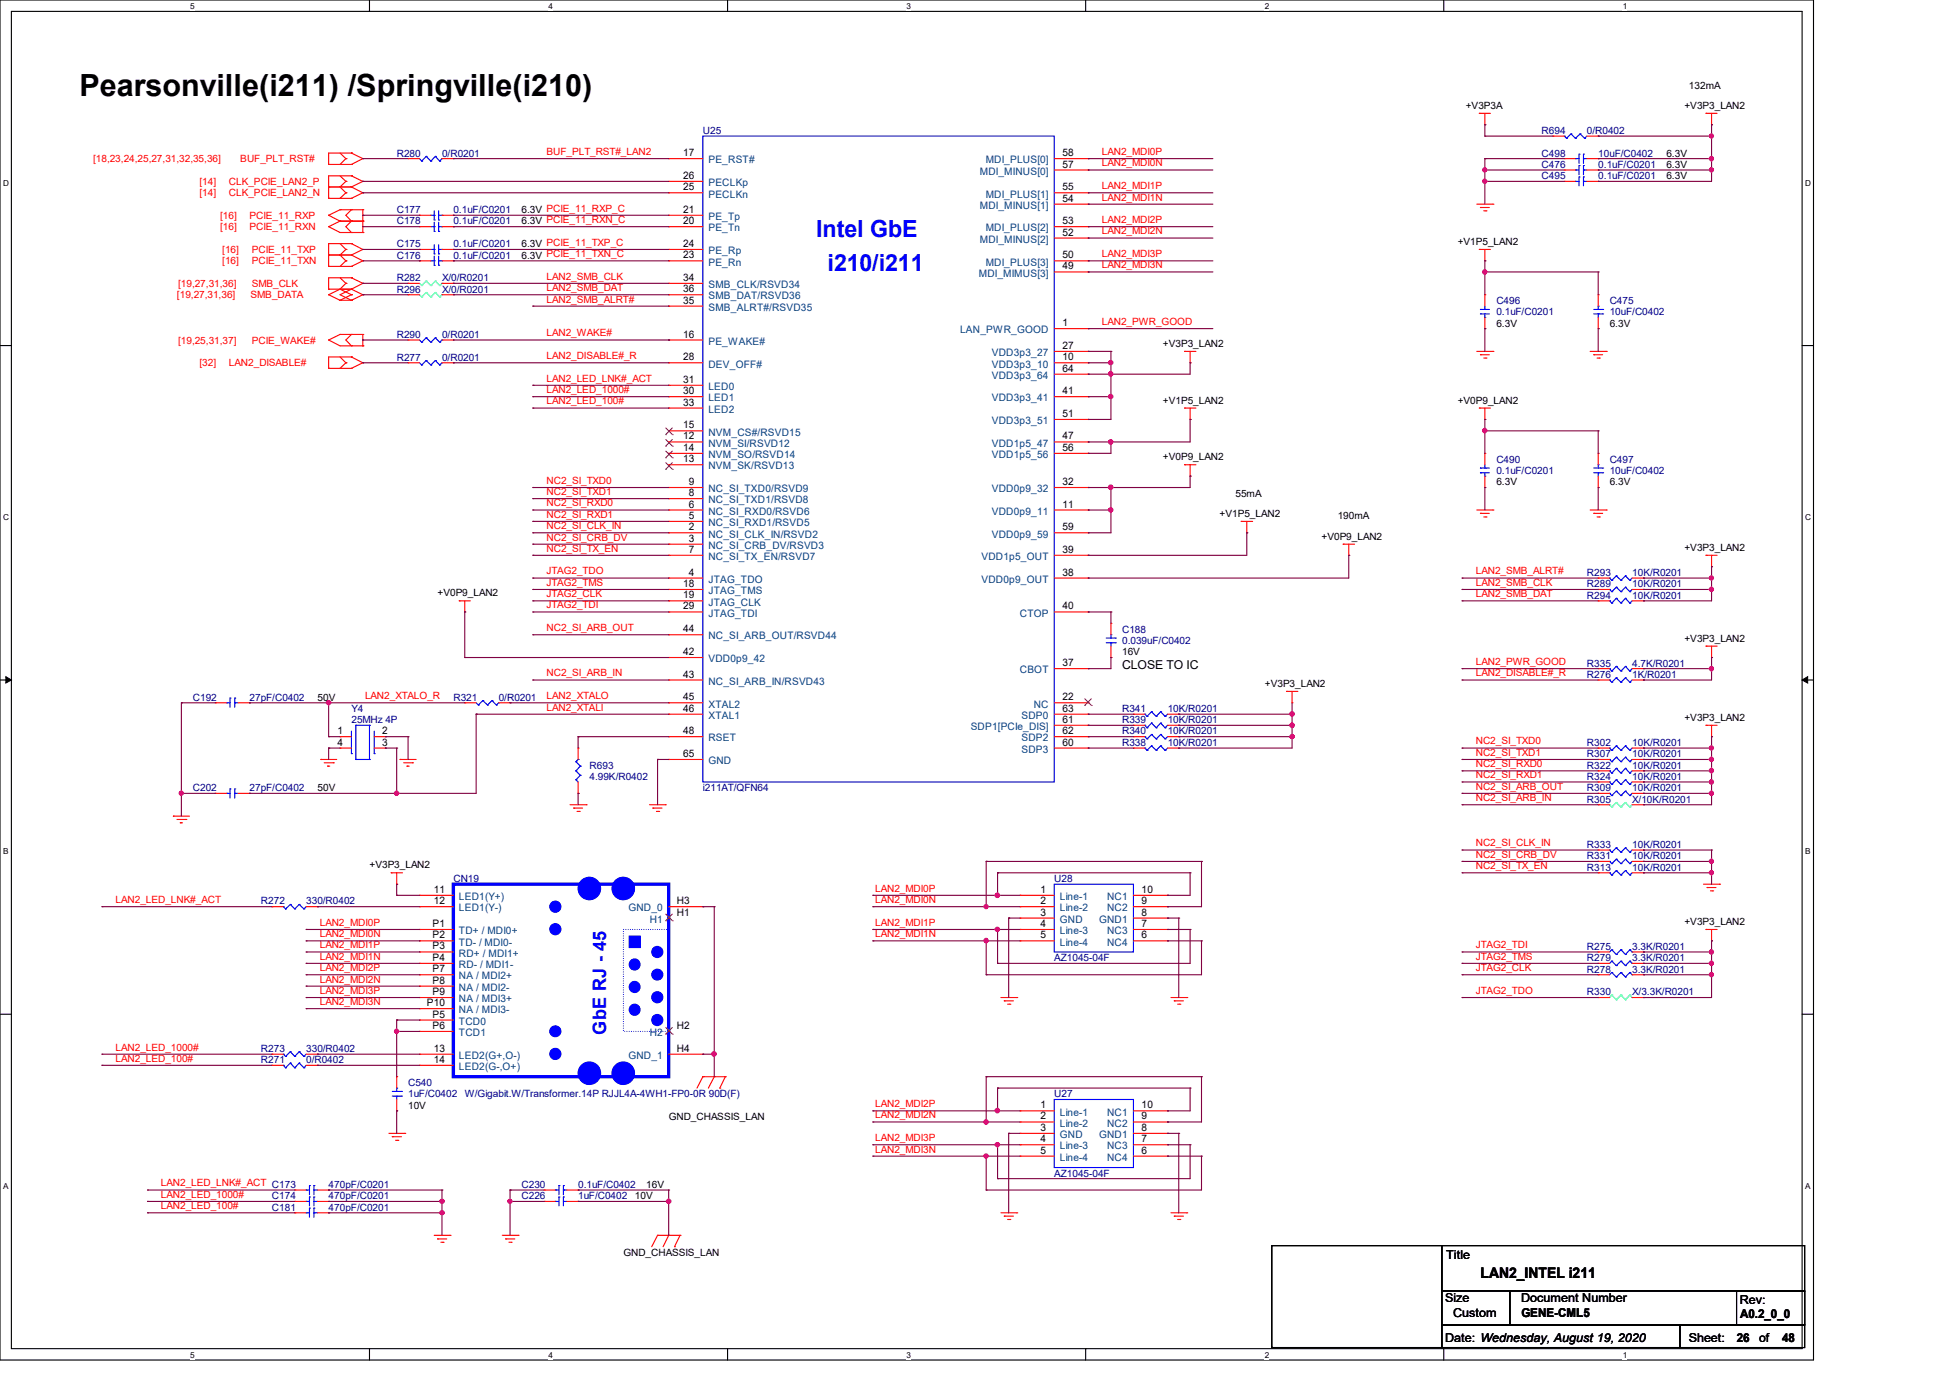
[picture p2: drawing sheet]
<svg xmlns="http://www.w3.org/2000/svg" width="297mm" height="210mm" viewBox="0 0 297 210" stroke-linecap="round" stroke-linejoin="round" font-family="sans-serif">
<defs><g id="words">
<text font-size="4.7" x="12.1" y="14.7">Pearsonville(i211) /Springville(i210)</text>
<g font-size="3.6" fill="#00f">
<text x="124.4" y="36.1">Intel GbE</text>
<text x="126.1" y="41.3">i210/i211</text>
</g>
<text font-size="2.8" fill="#00f" x="92.4" y="157.7" transform="rotate(-90 92.4 157.7)">GbE RJ - 45</text>
<text font-size="2.2" x="225.6" y="194.8">LAN2_INTEL i211</text>
<g font-size="1.9">
<text x="171" y="101.9">CLOSE TO IC</text>
<text x="220.4" y="191.9">Title</text>
<text x="220.2" y="198.4">Size</text>
<text x="221.4" y="200.7">Custom</text>
<text x="231.8" y="198.4">Document Number</text>
<text x="231.8" y="200.7">GENE-CML5</text>
<text x="265.1" y="198.8">Rev:</text>
<text x="265.2" y="200.8">A0.2_0_0</text>
<text x="220.2" y="204.5">Date: Wednesday, August 19, 2020</text>
<text x="257.3" y="204.5">Sheet:</text>
<text x="264.7" y="204.5">26</text>
<text x="268" y="204.5">of</text>
<text x="271.6" y="204.5">48</text>
</g>
<g font-size="1.6">
<text x="104.1" y="23.8">17</text>
<text x="161.9" y="23.8">58</text>
<text x="104.1" y="27.3">26</text>
<text x="104.1" y="29">25</text>
<text x="161.9" y="25.5">57</text>
<text x="161.9" y="29">55</text>
<text x="104.1" y="32.4">21</text>
<text x="104.1" y="34.2">20</text>
<text x="161.9" y="30.7">54</text>
<text x="161.9" y="34.2">53</text>
<text x="161.9" y="35.9">52</text>
<text x="104.1" y="37.6">24</text>
<text x="104.1" y="39.4">23</text>
<text x="161.9" y="39.4">50</text>
<text x="161.9" y="41.1">49</text>
<text x="104.1" y="46.3">35</text>
<text x="104.1" y="44.5">36</text>
<text x="104.1" y="42.8">34</text>
<text x="104.1" y="51.4">16</text>
<text x="161.9" y="53.2">27</text>
<text x="161.9" y="49.7">1</text>
<text x="104.1" y="58.3">31</text>
<text x="104.1" y="54.9">28</text>
<text x="161.9" y="56.6">64</text>
<text x="161.9" y="54.9">10</text>
<text x="104.1" y="60.1">30</text>
<text x="104.1" y="61.8">33</text>
<text x="104.1" y="65.3">15</text>
<text x="161.9" y="60.1">41</text>
<text x="161.9" y="63.5">51</text>
<text x="104.1" y="67">12</text>
<text x="104.1" y="70.4">13</text>
<text x="104.1" y="68.7">14</text>
<text x="161.9" y="67">47</text>
<text x="161.9" y="68.7">56</text>
<text x="105" y="73.9">9</text>
<text x="105" y="75.6">8</text>
<text x="105" y="77.3">6</text>
<text x="161.9" y="77.3">11</text>
<text x="161.9" y="73.9">32</text>
<text x="105" y="80.8">2</text>
<text x="105" y="82.6">3</text>
<text x="105" y="79.1">5</text>
<text x="161.9" y="80.8">59</text>
<text x="104.1" y="89.5">18</text>
<text x="105" y="84.2">7</text>
<text x="105" y="87.7">4</text>
<text x="161.9" y="84.2">39</text>
<text x="161.9" y="87.7">38</text>
<text x="104.1" y="92.9">29</text>
<text x="104.1" y="91.2">19</text>
<text x="161.9" y="92.9">40</text>
<text x="104.1" y="99.8">42</text>
<text x="104.1" y="96.3">44</text>
<text x="161.9" y="101.5">37</text>
<text x="104.1" y="103.3">43</text>
<text x="104.1" y="106.7">45</text>
<text x="161.9" y="106.7">22</text>
<text x="51.4" y="111.9">1</text>
<text x="51.4" y="113.6">4</text>
<text x="58.3" y="113.6">3</text>
<text x="58.3" y="111.9">2</text>
<text x="104.1" y="108.5">46</text>
<text x="104.1" y="111.9">48</text>
<text x="161.9" y="113.6">60</text>
<text x="161.9" y="110.2">61</text>
<text x="161.9" y="108.5">63</text>
<text x="161.9" y="111.9">62</text>
<text x="104.1" y="115.4">65</text>
<text x="66.1" y="137.8">12</text>
<text x="66.1" y="136.1">11</text>
<text x="103.1" y="137.8">H3</text>
<text x="158.5" y="136.1">1</text>
<text x="158.5" y="137.8">2</text>
<text x="174" y="137.8">9</text>
<text x="174" y="136.1">10</text>
<text x="65.9" y="141.3">P1</text>
<text x="65.9" y="143">P2</text>
<text x="103.1" y="139.5">H1</text>
<text x="158.5" y="139.5">3</text>
<text x="158.5" y="141.3">4</text>
<text x="158.5" y="143">5</text>
<text x="174" y="141.3">7</text>
<text x="174" y="143">6</text>
<text x="174" y="139.5">8</text>
<text x="65.9" y="144.7">P3</text>
<text x="65.9" y="146.4">P4</text>
<text x="65.9" y="148.2">P7</text>
<text x="65.9" y="149.9">P8</text>
<text x="65" y="153.3">P10</text>
<text x="65.9" y="151.6">P9</text>
<text x="65.9" y="155.1">P5</text>
<text x="65.9" y="156.8">P6</text>
<text x="66.1" y="160.3">13</text>
<text x="66.1" y="162">14</text>
<text x="103.1" y="160.3">H4</text>
<text x="103.1" y="156.8">H2</text>
<text x="158.5" y="168.9">1</text>
<text x="158.5" y="170.6">2</text>
<text x="158.5" y="172.3">3</text>
<text x="174" y="170.6">9</text>
<text x="174" y="168.9">10</text>
<text x="174" y="172.3">8</text>
<text x="158.5" y="174.1">4</text>
<text x="158.5" y="175.8">5</text>
<text x="174" y="174.1">7</text>
<text x="174" y="175.8">6</text>
</g>
<g font-size="1.6" fill="#004080">
<text x="108" y="28.4">PECLKp</text>
<text x="108" y="24.9">PE_RST#</text>
<text x="149.3" y="26.6">MDI_MINUS[0]</text>
<text x="150.2" y="24.9">MDI_PLUS[0]</text>
<text x="108" y="33.5">PE_Tp</text>
<text x="108" y="35.3">PE_Tn</text>
<text x="108" y="30.1">PECLKn</text>
<text x="149.3" y="31.8">MDI_MINUS[1]</text>
<text x="150.2" y="30.1">MDI_PLUS[1]</text>
<text x="150.2" y="35.3">MDI_PLUS[2]</text>
<text x="108" y="38.7">PE_Rp</text>
<text x="108" y="40.5">PE_Rn</text>
<text x="149.3" y="37">MDI_MINUS[2]</text>
<text x="150.2" y="40.5">MDI_PLUS[3]</text>
<text x="108" y="47.4">SMB_ALRT#/RSVD35</text>
<text x="108" y="45.6">SMB_DAT/RSVD36</text>
<text x="108" y="43.9">SMB_CLK/RSVD34</text>
<text x="149.1" y="42.2">MDI_MIMUS[3]</text>
<text x="108" y="52.5">PE_WAKE#</text>
<text x="146.3" y="50.8">LAN_PWR_GOOD</text>
<text x="108" y="59.4">LED0</text>
<text x="108" y="56">DEV_OFF#</text>
<text x="151.1" y="54.3">VDD3p3_27</text>
<text x="151.1" y="57.7">VDD3p3_64</text>
<text x="151.1" y="56">VDD3p3_10</text>
<text x="108" y="61.2">LED1</text>
<text x="108" y="62.9">LED2</text>
<text x="151.1" y="61.2">VDD3p3_41</text>
<text x="151.1" y="64.6">VDD3p3_51</text>
<text x="108" y="68.1">NVM_SI/RSVD12</text>
<text x="108" y="71.5">NVM_SK/RSVD13</text>
<text x="108" y="69.8">NVM_SO/RSVD14</text>
<text x="108" y="66.4">NVM_CS#/RSVD15</text>
<text x="151.1" y="68.1">VDD1p5_47</text>
<text x="151.1" y="69.8">VDD1p5_56</text>
<text x="108" y="75">NC_SI_TXD0/RSVD9</text>
<text x="108" y="76.7">NC_SI_TXD1/RSVD8</text>
<text x="151.1" y="75">VDD0p9_32</text>
<text x="108" y="81.9">NC_SI_CLK_IN/RSVD2</text>
<text x="108" y="83.7">NC_SI_CRB_DV/RSVD3</text>
<text x="108" y="78.4">NC_SI_RXD0/RSVD6</text>
<text x="108" y="80.2">NC_SI_RXD1/RSVD5</text>
<text x="151.1" y="78.4">VDD0p9_11</text>
<text x="151.1" y="81.9">VDD0p9_59</text>
<text x="108" y="85.3">NC_SI_TX_EN/RSVD7</text>
<text x="108" y="88.8">JTAG_TDO</text>
<text x="149.6" y="85.3">VDD1p5_OUT</text>
<text x="149.6" y="88.8">VDD0p9_OUT</text>
<text x="108" y="94">JTAG_TDI</text>
<text x="108" y="90.6">JTAG_TMS</text>
<text x="108" y="92.3">JTAG_CLK</text>
<text x="155.4" y="94">CTOP</text>
<text x="108" y="100.9">VDD0p9_42</text>
<text x="108" y="97.5">NC_SI_ARB_OUT/RSVD44</text>
<text x="108" y="104.4">NC_SI_ARB_IN/RSVD43</text>
<text x="108" y="107.8">XTAL2</text>
<text x="155.4" y="102.6">CBOT</text>
<text x="157.5" y="107.8">NC</text>
<text x="108" y="109.6">XTAL1</text>
<text x="108" y="113">RSET</text>
<text x="147.9" y="111.3">SDP1[PCIe_DIS]</text>
<text x="155.7" y="109.6">SDP0</text>
<text x="155.7" y="113">SDP2</text>
<text x="108" y="116.5">GND</text>
<text x="155.7" y="114.7">SDP3</text>
<text x="69.9" y="137.2">LED1(Y+)</text>
<text x="161.5" y="137.2">Line-1</text>
<text x="168.7" y="137.2">NC1</text>
<text x="69.9" y="142.4">TD+ / MDI0+</text>
<text x="69.9" y="138.9">LED1(Y-)</text>
<text x="95.8" y="138.9">GND_0</text>
<text x="99" y="140.6">H1</text>
<text x="161.5" y="138.9">Line-2</text>
<text x="161.5" y="140.6">GND</text>
<text x="161.5" y="142.4">Line-3</text>
<text x="167.5" y="140.6">GND1</text>
<text x="168.7" y="138.9">NC2</text>
<text x="168.7" y="142.4">NC3</text>
<text x="69.9" y="144.1">TD- / MDI0-</text>
<text x="69.9" y="145.8">RD+ / MDI1+</text>
<text x="69.9" y="147.5">RD- / MDI1-</text>
<text x="69.9" y="149.3">NA / MDI2+</text>
<text x="161.5" y="144.1">Line-4</text>
<text x="168.7" y="144.1">NC4</text>
<text x="69.9" y="151">NA / MDI2-</text>
<text x="69.9" y="152.7">NA / MDI3+</text>
<text x="69.9" y="154.4">NA / MDI3-</text>
<text x="69.9" y="157.9">TCD1</text>
<text x="69.9" y="156.2">TCD0</text>
<text x="69.9" y="161.4">LED2(G+,O-)</text>
<text x="95.8" y="161.4">GND_1</text>
<text x="99" y="157.9">H2</text>
<text x="69.9" y="163.1">LED2(G-,O+)</text>
<text x="161.5" y="170">Line-1</text>
<text x="161.5" y="171.7">Line-2</text>
<text x="161.5" y="173.4">GND</text>
<text x="167.5" y="173.4">GND1</text>
<text x="168.7" y="171.7">NC2</text>
<text x="168.7" y="170">NC1</text>
<text x="161.5" y="175.2">Line-3</text>
<text x="161.5" y="176.9">Line-4</text>
<text x="168.7" y="175.2">NC3</text>
<text x="168.7" y="176.9">NC4</text>
</g>
<g font-size="1.5">
<text x="223.4" y="16.6">+V3P3A</text>
<text x="256.7" y="16.6">+V3P3_LAN2</text>
<text x="257.4" y="13.5">132mA</text>
<text x="253.9" y="23.9">6.3V</text>
<text x="253.9" y="25.6">6.3V</text>
<text x="253.9" y="27.3">6.3V</text>
<text x="79.5" y="32.5">6.3V PCIE_11_RXP_C</text>
<text x="79.5" y="34.2">6.3V PCIE_11_RXN_C</text>
<text x="79.5" y="37.7">6.3V PCIE_11_TXP_C</text>
<text x="79.5" y="39.4">6.3V PCIE_11_TXN_C</text>
<text x="222.1" y="37.3">+V1P5_LAN2</text>
<text x="177.2" y="52.9">+V3P3_LAN2</text>
<text x="228" y="49.8">6.3V</text>
<text x="245.3" y="49.8">6.3V</text>
<text x="177.2" y="61.5">+V1P5_LAN2</text>
<text x="222.1" y="61.5">+V0P9_LAN2</text>
<text x="177.2" y="70.1">+V0P9_LAN2</text>
<text x="188.3" y="75.7">55mA</text>
<text x="228" y="74">6.3V</text>
<text x="245.3" y="74">6.3V</text>
<text x="185.9" y="78.8">+V1P5_LAN2</text>
<text x="201.4" y="82.3">+V0P9_LAN2</text>
<text x="203.8" y="79.1">190mA</text>
<text x="256.7" y="83.9">+V3P3_LAN2</text>
<text x="66.7" y="90.9">+V0P9_LAN2</text>
<text x="171" y="99.9">16V</text>
<text x="256.7" y="97.8">+V3P3_LAN2</text>
<text x="48.4" y="106.8">50V</text>
<text x="192.8" y="104.7">+V3P3_LAN2</text>
<text x="256.7" y="109.9">+V3P3_LAN2</text>
<text x="48.4" y="120.6">50V</text>
<text x="56.3" y="132.3">+V3P3_LAN2</text>
<text x="256.7" y="141">+V3P3_LAN2</text>
<text x="62.2" y="169">10V</text>
<text x="101.9" y="170.7">GND_CHASSIS_LAN</text>
<text x="96.7" y="182.8">10V</text>
<text x="98.5" y="181">16V</text>
<text x="95" y="191.4">GND_CHASSIS_LAN</text>
</g>
<g font-size="1.5" fill="#000080">
<text x="60.5" y="23.9">R280</text>
<text x="67.4" y="23.9">0/R0201</text>
<text x="107.1" y="20.4">U25</text>
<text x="234.9" y="20.4">R694</text>
<text x="234.9" y="23.9">C498</text>
<text x="241.8" y="20.4">0/R0402</text>
<text x="243.6" y="23.9">10uF/C0402</text>
<text x="234.9" y="25.6">C476</text>
<text x="234.9" y="27.3">C495</text>
<text x="243.6" y="25.6">0.1uF/C0201</text>
<text x="243.6" y="27.3">0.1uF/C0201</text>
<text x="60.5" y="32.5">C177</text>
<text x="60.5" y="34.2">C178</text>
<text x="69.1" y="32.5">0.1uF/C0201</text>
<text x="69.1" y="34.2">0.1uF/C0201</text>
<text x="60.5" y="37.7">C175</text>
<text x="60.5" y="39.4">C176</text>
<text x="69.1" y="37.7">0.1uF/C0201</text>
<text x="69.1" y="39.4">0.1uF/C0201</text>
<text x="60.5" y="42.8">R282</text>
<text x="60.5" y="44.6">R296</text>
<text x="67.4" y="42.8">X/0/R0201</text>
<text x="67.4" y="44.6">X/0/R0201</text>
<text x="228" y="46.3">C496</text>
<text x="245.3" y="46.3">C475</text>
<text x="60.5" y="51.5">R290</text>
<text x="67.4" y="51.5">0/R0201</text>
<text x="228" y="48">0.1uF/C0201</text>
<text x="245.3" y="48">10uF/C0402</text>
<text x="60.5" y="54.9">R277</text>
<text x="67.4" y="54.9">0/R0201</text>
<text x="228" y="70.5">C490</text>
<text x="245.3" y="70.5">C497</text>
<text x="228" y="72.2">0.1uF/C0201</text>
<text x="245.3" y="72.2">10uF/C0402</text>
<text x="241.8" y="87.8">R293</text>
<text x="241.8" y="89.5">R289</text>
<text x="248.7" y="87.8">10K/R0201</text>
<text x="248.7" y="89.5">10K/R0201</text>
<text x="241.8" y="91.2">R294</text>
<text x="248.7" y="91.2">10K/R0201</text>
<text x="171" y="96.4">C188</text>
<text x="171" y="98.1">0.039uF/C0402</text>
<text x="241.8" y="101.6">R335</text>
<text x="248.7" y="101.6">4.7K/R0201</text>
<text x="29.4" y="106.8">C192</text>
<text x="38" y="106.8">27pF/C0402</text>
<text x="69.1" y="106.8">R321</text>
<text x="76" y="106.8">0/R0201</text>
<text x="241.8" y="103.3">R276</text>
<text x="248.7" y="103.3">1K/R0201</text>
<text x="53.6" y="108.5">Y4</text>
<text x="53.6" y="110.2">25MHz 4P</text>
<text x="171" y="113.7">R338</text>
<text x="171" y="108.5">R341</text>
<text x="171" y="110.2">R339</text>
<text x="171" y="111.9">R340</text>
<text x="177.9" y="113.7">10K/R0201</text>
<text x="177.9" y="108.5">10K/R0201</text>
<text x="177.9" y="110.2">10K/R0201</text>
<text x="177.9" y="111.9">10K/R0201</text>
<text x="241.8" y="113.7">R302</text>
<text x="248.7" y="113.7">10K/R0201</text>
<text x="89.8" y="117.1">R693</text>
<text x="89.8" y="118.9">4.99K/R0402</text>
<text x="241.8" y="118.9">R324</text>
<text x="241.8" y="117.1">R322</text>
<text x="241.8" y="115.4">R307</text>
<text x="248.7" y="118.9">10K/R0201</text>
<text x="248.7" y="117.1">10K/R0201</text>
<text x="248.7" y="115.4">10K/R0201</text>
<text x="29.4" y="120.6">C202</text>
<text x="38" y="120.6">27pF/C0402</text>
<text x="107.1" y="120.6">i211AT/QFN64</text>
<text x="241.8" y="122.3">R305</text>
<text x="241.8" y="120.6">R309</text>
<text x="248.7" y="122.3">X/10K/R0201</text>
<text x="248.7" y="120.6">10K/R0201</text>
<text x="241.8" y="129.2">R333</text>
<text x="241.8" y="130.9">R331</text>
<text x="248.7" y="129.2">10K/R0201</text>
<text x="248.7" y="130.9">10K/R0201</text>
<text x="39.8" y="137.8">R272</text>
<text x="46.7" y="137.8">330/R0402</text>
<text x="69.1" y="134.4">CN19</text>
<text x="160.7" y="134.4">U28</text>
<text x="241.8" y="132.7">R313</text>
<text x="248.7" y="132.7">10K/R0201</text>
<text x="160.7" y="146.5">AZ1045-04F</text>
<text x="241.8" y="146.5">R279</text>
<text x="241.8" y="144.8">R275</text>
<text x="241.8" y="148.2">R278</text>
<text x="248.7" y="146.5">3.3K/R0201</text>
<text x="248.7" y="144.8">3.3K/R0201</text>
<text x="248.7" y="148.2">3.3K/R0201</text>
<text x="241.8" y="151.7">R330</text>
<text x="248.7" y="151.7">X/3.3K/R0201</text>
<text x="39.8" y="160.3">R273</text>
<text x="46.7" y="160.3">330/R0402</text>
<text x="39.8" y="162.1">R271</text>
<text x="46.7" y="162.1">0/R0402</text>
<text x="62.2" y="165.5">C540</text>
<text x="62.2" y="167.2">1uF/C0402</text>
<text x="70.8" y="167.2">W/Gigabit.W/Transformer.14P RJJL4A-4WH1-FP0-0R 90D(F)</text>
<text x="160.7" y="167.2">U27</text>
<text x="160.7" y="179.3">AZ1045-04F</text>
<text x="41.4" y="184.5">C181</text>
<text x="41.4" y="182.8">C174</text>
<text x="50.1" y="184.5">470pF/C0201</text>
<text x="50.1" y="181">470pF/C0201</text>
<text x="50.1" y="182.8">470pF/C0201</text>
<text x="79.5" y="182.8">C226</text>
<text x="79.5" y="181">C230</text>
<text x="88.1" y="182.8">1uF/C0402</text>
<text x="88.1" y="181">0.1uF/C0402</text>
</g>
<g font-size="1.5" fill="#f00">
<text x="83.3" y="23.6">BUF_PLT_RST#_LAN2</text>
<text x="167.9" y="23.6">LAN2_MDI0P</text>
<text x="14.2" y="24.7">[18,23,24,25,27,31,32,35,36]</text>
<text x="30.4" y="29.9">[14]</text>
<text x="30.4" y="28.2">[14]</text>
<text x="34.9" y="29.9">CLK_PCIE_LAN2_N</text>
<text x="34.9" y="28.2">CLK_PCIE_LAN2_P</text>
<text x="36.6" y="24.7">BUF_PLT_RST#</text>
<text x="167.9" y="25.4">LAN2_MDI0N</text>
<text x="167.9" y="28.8">LAN2_MDI1P</text>
<text x="33.5" y="33.4">[16]</text>
<text x="33.5" y="35.1">[16]</text>
<text x="38" y="33.4">PCIE_11_RXP</text>
<text x="38" y="35.1">PCIE_11_RXN</text>
<text x="167.9" y="30.6">LAN2_MDI1N</text>
<text x="167.9" y="34">LAN2_MDI2P</text>
<text x="167.9" y="35.7">LAN2_MDI2N</text>
<text x="33.9" y="38.5">[16]</text>
<text x="33.9" y="40.3">[16]</text>
<text x="38.4" y="38.5">PCIE_11_TXP</text>
<text x="38.4" y="40.3">PCIE_11_TXN</text>
<text x="167.9" y="39.2">LAN2_MDI3P</text>
<text x="167.9" y="40.9">LAN2_MDI3N</text>
<text x="27" y="45.5">[19,27,31,36]</text>
<text x="27.1" y="43.7">[19,27,31,36]</text>
<text x="38.2" y="45.5">SMB_DATA</text>
<text x="38.4" y="43.7">SMB_CLK</text>
<text x="83.3" y="46.1">LAN2_SMB_ALRT#</text>
<text x="83.3" y="42.6">LAN2_SMB_CLK</text>
<text x="83.3" y="44.4">LAN2_SMB_DAT</text>
<text x="27.1" y="52.4">[19,25,31,37]</text>
<text x="38.4" y="52.4">PCIE_WAKE#</text>
<text x="83.3" y="51.3">LAN2_WAKE#</text>
<text x="167.9" y="49.5">LAN2_PWR_GOOD</text>
<text x="30.4" y="55.8">[32]</text>
<text x="34.9" y="55.8">LAN2_DISABLE#</text>
<text x="83.3" y="54.7">LAN2_DISABLE#_R</text>
<text x="83.3" y="58.2">LAN2_LED_LNK#_ACT</text>
<text x="83.3" y="59.9">LAN2_LED_1000#</text>
<text x="83.3" y="61.6">LAN2_LED_100#</text>
<text x="83.3" y="75.4">NC2_SI_TXD1</text>
<text x="83.3" y="73.7">NC2_SI_TXD0</text>
<text x="83.3" y="77.2">NC2_SI_RXD0</text>
<text x="83.3" y="82.4">NC2_SI_CRB_DV</text>
<text x="83.3" y="78.9">NC2_SI_RXD1</text>
<text x="83.3" y="80.6">NC2_SI_CLK_IN</text>
<text x="83.3" y="84.1">NC2_SI_TX_EN</text>
<text x="83.3" y="89.3">JTAG2_TMS</text>
<text x="83.3" y="87.5">JTAG2_TDO</text>
<text x="224.9" y="87.5">LAN2_SMB_ALRT#</text>
<text x="224.9" y="89.3">LAN2_SMB_CLK</text>
<text x="83.3" y="91">JTAG2_CLK</text>
<text x="83.3" y="92.7">JTAG2_TDI</text>
<text x="224.9" y="91">LAN2_SMB_DAT</text>
<text x="83.3" y="96.2">NC2_SI_ARB_OUT</text>
<text x="224.9" y="101.3">LAN2_PWR_GOOD</text>
<text x="55.6" y="106.6">LAN2_XTALO_R</text>
<text x="83.3" y="106.6">LAN2_XTALO</text>
<text x="83.3" y="103.1">NC2_SI_ARB_IN</text>
<text x="224.9" y="103.1">LAN2_DISABLE#_R</text>
<text x="83.3" y="108.3">LAN2_XTALI</text>
<text x="224.9" y="113.5">NC2_SI_TXD0</text>
<text x="224.9" y="115.2">NC2_SI_TXD1</text>
<text x="224.9" y="118.6">NC2_SI_RXD1</text>
<text x="224.9" y="116.9">NC2_SI_RXD0</text>
<text x="224.9" y="120.4">NC2_SI_ARB_OUT</text>
<text x="224.9" y="122.1">NC2_SI_ARB_IN</text>
<text x="224.9" y="129">NC2_SI_CLK_IN</text>
<text x="224.9" y="130.7">NC2_SI_CRB_DV</text>
<text x="17.6" y="137.6">LAN2_LED_LNK#_ACT</text>
<text x="133.4" y="137.6">LAN2_MDI0N</text>
<text x="133.4" y="135.9">LAN2_MDI0P</text>
<text x="224.9" y="132.5">NC2_SI_TX_EN</text>
<text x="48.7" y="142.8">LAN2_MDI0N</text>
<text x="48.7" y="141.1">LAN2_MDI0P</text>
<text x="133.4" y="142.8">LAN2_MDI1N</text>
<text x="133.4" y="141.1">LAN2_MDI1P</text>
<text x="48.7" y="144.5">LAN2_MDI1P</text>
<text x="48.7" y="149.7">LAN2_MDI2N</text>
<text x="48.7" y="148">LAN2_MDI2P</text>
<text x="48.7" y="146.3">LAN2_MDI1N</text>
<text x="224.9" y="144.5">JTAG2_TDI</text>
<text x="224.9" y="146.3">JTAG2_TMS</text>
<text x="224.9" y="148">JTAG2_CLK</text>
<text x="48.7" y="153.2">LAN2_MDI3N</text>
<text x="48.7" y="151.5">LAN2_MDI3P</text>
<text x="224.9" y="151.5">JTAG2_TDO</text>
<text x="17.6" y="160.1">LAN2_LED_1000#</text>
<text x="17.6" y="161.8">LAN2_LED_100#</text>
<text x="133.4" y="168.7">LAN2_MDI2P</text>
<text x="133.4" y="173.9">LAN2_MDI3P</text>
<text x="133.4" y="170.4">LAN2_MDI2N</text>
<text x="133.4" y="175.6">LAN2_MDI3N</text>
<text x="24.5" y="180.8">LAN2_LED_LNK#_ACT C173</text>
<text x="24.5" y="182.5">LAN2_LED_1000#</text>
<text x="24.5" y="184.3">LAN2_LED_100#</text>
</g>
<g font-size="1.3">
<text x="29" y="1.3">5</text>
<text x="83.6" y="1.3">4</text>
<text x="138.1" y="1.3">3</text>
<text x="192.7" y="1.3">2</text>
<text x="247.3" y="1.3">1</text>
<text x=".5" y="28.3">D</text>
<text x="275.1" y="28.3">D</text>
<text x=".5" y="79.2">C</text>
<text x="275.1" y="79.2">C</text>
<text x=".5" y="130.2">B</text>
<text x="275.1" y="130.2">B</text>
<text x=".5" y="181.1">A</text>
<text x="275.1" y="181.1">A</text>
<text x="29" y="206.9">5</text>
<text x="83.6" y="206.9">4</text>
<text x="138.1" y="206.9">3</text>
<text x="192.7" y="206.9">2</text>
<text x="247.3" y="206.9">1</text>
</g>
</g></defs>
<path d="M0 0h276.4v207.3h-276.4zM1.7 1.7h272.9v203.8h-272.9z" fill="none" stroke="#000" stroke-width=".17"/>
<g fill="#fff">
<path d="M29 .2h.7v1.4h-.7z"/>
<path d="M29 205.7h.7v1.4h-.7z"/>
</g>
<path d="M56.3 0v1.7M56.3 205.5v1.8" fill="none" stroke="#000" stroke-width=".17"/>
<g fill="#fff">
<path d="M83.6 .2h.6v1.4h-.6z"/>
<path d="M83.6 205.7h.6v1.4h-.6z"/>
</g>
<path d="M110.9 0v1.7M110.9 205.5v1.8" fill="none" stroke="#000" stroke-width=".17"/>
<g fill="#fff">
<path d="M138.1 .2h.7v1.4h-.7z"/>
<path d="M138.1 205.7h.7v1.4h-.7z"/>
</g>
<path d="M165.4 0v1.7M165.4 205.5v1.8" fill="none" stroke="#000" stroke-width=".17"/>
<g fill="#fff">
<path d="M192.7 .2h.7v1.4h-.7z"/>
<path d="M192.7 205.7h.7v1.4h-.7z"/>
</g>
<path d="M220 0v1.7M220 205.5v1.8" fill="none" stroke="#000" stroke-width=".17"/>
<g fill="#fff">
<path d="M247.3 .2h.6v1.4h-.6z"/>
<path d="M247.3 205.7h.6v1.4h-.6z"/>
<path d="M.5 27.2h.9v1.4h-.9z"/>
<path d="M275.1 27.2h.9v1.4h-.9z"/>
<path d="M.5 78.1h.9v1.4h-.9z"/>
<path d="M275.1 78.1h.9v1.4h-.9z"/>
</g>
<path d="M0 52.7h1.7M274.6 52.7h1.8" fill="none" stroke="#000" stroke-width=".17"/>
<g fill="#fff">
<path d="M.5 129.1h.8v1.4h-.8z"/>
<path d="M275.1 129.1h.8v1.4h-.8z"/>
</g>
<path d="M0 103.6h1.7M274.6 103.6h1.8" fill="none" stroke="#000" stroke-width=".17"/>
<path d="M.9 103.1l.8 .5-.8 .5zM274.6 103.6l.9-.5v1z" fill="#000" stroke="#000" stroke-width=".15"/>
<g fill="#fff">
<path d="M.5 180h.8v1.4h-.8z"/>
<path d="M275.1 180h.8v1.4h-.8z"/>
</g>
<path d="M0 154.6h1.7M274.6 154.6h1.8M193.8 189.8h25.9v15.6h-25.9zM219.7 196.7h10.4v5.2h-10.4zM219.7 189.8h55.3v6.9h-55.3zM230.1 196.7h44.9v5.2h-44.9zM264.6 196.7h10.4v5.2h-10.4zM219.7 201.9h36.3v3.5h-36.3zM256 201.9h19v3.5h-19z" fill="none" stroke="#000" stroke-width=".17"/>
<g fill="none" stroke="#f00" stroke-width=".17">
<path d="M225.4 17.3h.1M225.4 17.3h1.7M226.3 19h.1M226.3 17.3v1.7M260 17.3h.1M260 17.3h1.7M260.8 19h.1M260.8 17.3v1.7M50.1 25.1h.1M50.1 38.9h.1M50.1 32.8h.1M50.1 34.5h.1"/>
<path d="M50.1 30.2h.1M50.1 28.5h.1M50.1 25.1h3.5M50.1 38.9h3.5M50.1 32.8l1.7 .9M50.1 34.5l1.7 .9h3.5M50.1 28.5h3.5M50.1 30.2h3.5M51.8 32h.1M51.8 33.7h.1M51.8 23.3l.9 .9M51.8 37.1l.9 .9"/>
<path d="M51.8 33.7h3.5M51.8 32l-1.7 .8M51.8 32h3.5M51.8 33.7l-1.7 .8M51.8 26.8l.9 .8M52.7 24.2h.1M52.7 38h.1M52.7 39.8h.1M52.7 29.4h.1M52.7 27.6h.1M52.7 24.2l-.9 .9M52.7 38l-.9 .9 .9 .9"/>
<path d="M52.7 39.8l-.9 .8M52.7 29.4l-.9 .8M52.7 27.6l-.9 .9 .9 .9M53.6 23.3h.1M53.6 25.1h.1M53.6 37.1h.1M53.6 38.9h.1M53.6 33.7h.1M53.6 32h.1M53.6 35.4h.1M53.6 28.5h.1M53.6 30.2h.1"/>
<path d="M53.6 26.8h.1M53.6 23.3h-3.5v1.8M53.6 23.3l1.7 .9M53.6 26.8h-3.5v3.4M53.6 37.1h-3.5v3.5M53.6 37.1l1.7 .9M53.6 38.9l1.7 .9M53.6 32l-.9 .8 .9 .9M53.6 33.7l-.9 .8 .9 .9M53.6 28.5l1.7 .9M53.6 26.8l1.7 .8M55.3 24.2h.1"/>
<path d="M55.3 38h.1M55.3 39.8h.1M55.3 33.7h.1M55.3 32h.1M55.3 35.4h.1M55.3 29.4h.1M55.3 27.6h.1M55.3 24.2l-1.7 .9M55.3 38l-1.7 .9M55.3 39.8l-1.7 .8M55.3 32v3.4M55.3 29.4l-1.7 .8"/>
<path d="M55.3 27.6l-1.7 .9M62.2 24.2h.1M62.2 24.2h1.7M63.9 38h.1M63.9 32.8h.1M63.9 39.8h.1M63.9 34.5h.1M63.9 38h1.8M63.9 34.5h1.8M63.9 39.8h1.8M63.9 32.8h1.8M67.4 38h1.7"/>
<path d="M67.4 24.2h1.7M67.4 34.5h1.7M67.4 39.8h1.7M67.4 32.8h1.7M69.1 24.2h.1M69.1 38h.1M69.1 32.8h.1M69.1 39.8h.1M69.1 34.5h.1M101.9 32.8h.1M101.9 34.5h.1M101.9 38h.1"/>
<path d="M101.9 39.8h.1M101.9 27.6h.1M101.9 29.4h.1M101.9 24.2h.1M101.9 38h5.2M101.9 24.2h5.2M101.9 29.4h5.2M101.9 34.5h5.2M101.9 39.8h5.2M101.9 32.8h5.2M101.9 27.6h5.2M160.7 31.1h5.1"/>
<path d="M160.7 24.2h5.1M160.7 25.9h5.1M160.7 29.4h5.1M160.7 34.5h5.1M160.7 36.3h5.1M160.7 39.8h5.1M165.8 24.2h.1M165.8 25.9h.1M165.8 29.4h.1M165.8 31.1h.1M165.8 34.5h.1M165.8 36.3h.1"/>
<path d="M165.8 39.8h.1M225 31.1h2.5M225.4 38h.1M225.4 38h1.7M225.6 31.6h.1M225.6 31.6h1.3M226.1 32.1h.3M226.3 39.8h.1M226.3 38v1.8M226.4 32.1h.1M227.5 31.1h.1M236.6 20.7h.1"/>
<path d="M236.6 20.7h1.8M238.4 25.9h.1M238.4 24.2h.1M238.4 27.6h.1M238.4 24.2h1.7M238.4 25.9h1.7M238.4 27.6h1.7M241.8 20.7h1.7M241.8 24.2h1.7M241.8 25.9h1.7M241.8 27.6h1.7M243.5 20.7h.1"/>
<path d="M243.5 25.9h.1M243.5 24.2h.1M243.5 27.6h.1M50.1 44.9h.1M50.1 40.6h.1M50.1 44.1h.1M50.1 56.1h.1M50.1 51.8h.1M50.1 44.1h3.5M50.1 44.9l1.7 .9M50.1 40.6h3.5M50.1 56.1h3.5"/>
<path d="M50.1 51.8l1.7 .9h3.5M51.8 44.1h.1M51.8 45.8h.1M51.8 51h.1M51.8 44.1l-1.7 .8M51.8 45.8h1.8M51.8 44.1l1.8 .8M51.8 42.3l.9 .9M51.8 54.4l.9 .9M51.8 51l-1.7 .8M51.8 51h3.5M52.7 43.2h.1"/>
<path d="M52.7 55.3h.1M52.7 43.2l-.9 .9M52.7 55.3l-.9 .8M53.6 45.8h.1M53.6 44.1h.1M53.6 44.9h.1M53.6 40.6h.1M53.6 42.3h.1M53.6 54.4h.1M53.6 56.1h.1M53.6 52.7h.1M53.6 51h.1"/>
<path d="M53.6 44.1l1.7 .8M53.6 44.1l-1.8 .8 1.8 .9M53.6 44.9l-1.8 .9M53.6 42.3h-3.5v1.8M53.6 54.4h-3.5v1.7M53.6 42.3l1.7 .9M53.6 54.4l1.7 .9M53.6 51l-.9 .8 .9 .9M55.3 44.9h.1M55.3 43.2h.1M55.3 55.3h.1M55.3 52.7h.1"/>
<path d="M55.3 51h.1M55.3 44.9l-1.7 .9M55.3 43.2l-1.7 .9M55.3 55.3l-1.7 .8M55.3 51v1.7M62.2 43.2h.1M62.2 44.9h.1M62.2 51.8h.1M62.2 55.3h.1M62.2 55.3h1.7M62.2 51.8h1.7M62.2 44.9h1.7"/>
<path d="M62.2 43.2h1.7M67.4 55.3h1.7M67.4 51.8h1.7M67.4 44.9h1.7M67.4 43.2h1.7M69.1 43.2h.1M69.1 44.9h.1M69.1 51.8h.1M69.1 55.3h.1M101.9 58.7h.1M101.9 55.3h.1M101.9 51.8h.1"/>
<path d="M101.9 46.7h.1M101.9 44.9h.1M101.9 43.2h.1M101.9 58.7h5.2M101.9 55.3h5.2M101.9 51.8h5.2M101.9 46.7h5.2M101.9 44.9h5.2M101.9 43.2h5.2M160.7 53.6h5.1M160.7 41.4h5.1M160.7 55.3h5.1"/>
<path d="M160.7 57h5.1M160.7 50.1h5.1M165.8 41.4h.1M165.8 53.6h.1M165.8 57h.1M165.8 50.1h.1M165.8 55.3h.1M180.5 53.6h.1M180.5 53.6h1.7M181.4 55.3h.1M181.4 53.6v1.7M225 53.6h2.5"/>
<path d="M225.6 54.1h.1M225.6 54.1h1.3M226.1 54.6h.3M226.3 44.9h.1M226.3 50.1h.1M226.3 44.9v1.8M226.3 48.4v1.7M226.4 54.6h.1M227.5 53.6h.1M242.3 53.6h2.5M242.9 54.1h.1M242.9 54.1h1.3"/>
<path d="M243.4 54.6h.3M243.5 50.1h.1M243.5 44.9h.1M243.5 44.9v1.8M243.5 48.4v1.7M243.7 54.6h.1M244.8 53.6h.1M101.9 60.5h.1M101.9 62.2h.1M101.9 67.4h.1M101.9 70.8h.1M101.9 69.1h.1"/>
<path d="M101.9 65.7h.1M101.9 74.3h.1M101.9 76h.1M101.9 77.7h.1M101.9 79.5h.1M101.9 77.7h5.2M101.9 79.5h5.2M101.9 62.2h5.2M101.9 70.8h5.2M101.9 60.5h5.2M101.9 67.4h5.2M101.9 69.1h5.2"/>
<path d="M101.9 65.7h5.2M101.9 74.3h5.2M101.9 76h5.2M160.7 77.7h5.1M160.7 60.5h5.1M160.7 67.4h5.1M160.7 69.1h5.1M160.7 63.9h5.1M160.7 74.3h5.1M165.8 77.7h.1M165.8 60.5h.1M165.8 67.4h.1"/>
<path d="M165.8 63.9h.1M165.8 69.1h.1M165.8 74.3h.1M180.5 62.2h.1M180.5 70.8h.1M180.5 62.2h1.7M180.5 70.8h1.7M181.4 63.9h.1M181.4 72.6h.1M181.4 62.2v1.7M181.4 70.8v1.8M189.1 79.5h.1"/>
<path d="M189.1 79.5h1.8M190 79.5v1.7M225 77.7h2.5M225.4 62.2h.1M225.4 62.2h1.7M225.6 78.2h.1M225.6 78.2h1.3M226.1 78.8h.3M226.3 63.9h.1M226.3 69.1h.1M226.3 74.3h.1M226.3 62.2v1.7"/>
<path d="M226.3 69.1v1.7M226.3 72.6v1.7M226.4 78.8h.1M227.5 77.7h.1M242.3 77.7h2.5M242.9 78.2h.1M242.9 78.2h1.3M243.4 78.8h.3M243.5 74.3h.1M243.5 69.1h.1M243.5 69.1v1.7M243.5 72.6v1.7"/>
<path d="M243.7 78.8h.1M244.8 77.7h.1M70 91.6h.1M70 91.6h1.7M70.8 93.3h.1M70.8 91.6v1.7M101.9 93.3h.1M101.9 89.8h.1M101.9 96.7h.1M101.9 91.6h.1M101.9 81.2h.1M101.9 84.6h.1"/>
<path d="M101.9 82.9h.1M101.9 88.1h.1M101.9 84.6h5.2M101.9 82.9h5.2M101.9 91.6h5.2M101.9 88.1h5.2M101.9 93.3h5.2M101.9 89.8h5.2M101.9 81.2h5.2M101.9 96.7h5.2M160.7 84.6h5.1M160.7 88.1h5.1"/>
<path d="M160.7 93.3h5.1M160.7 81.2h5.1M165.8 84.6h.1M165.8 88.1h.1M165.8 81.2h.1M165.8 93.3h.1M169.3 95h.1M169.3 95v1.7M169.3 98.5v1.7M190 81.2h.1M204.7 82.9h.1M204.7 82.9h1.7"/>
<path d="M205.5 84.6h.1M205.5 82.9v1.7M243.5 88.1h.1M243.5 91.6h.1M243.5 89.8h.1M243.5 91.6h1.8M243.5 88.1h1.8M243.5 89.8h1.8M248.7 91.6h1.7M248.7 88.1h1.7M248.7 89.8h1.7M250.4 88.1h.1"/>
<path d="M250.4 91.6h.1M250.4 89.8h.1M260 84.6h.1M260 98.5h.1M260 84.6h1.7M260 98.5h1.7M260.8 86.4h.1M260.8 84.6v1.8M260.8 98.5v1.7M32.8 107.1h.1M32.8 107.1h1.7M36.3 107.1h1.7"/>
<path d="M38 107.1h.1M48.9 115.7h.1M48.9 115.7h2.4M49.4 116.2h1.4M49.9 116.8h.1M49.9 116.8h.3M50.8 116.2h.1M51.8 112.3h.1M51.8 114h.1M51.8 114h1.8M51.8 112.3h1.8M57 114h1.7"/>
<path d="M57 112.3h1.7M58.7 114h.1M58.7 112.3h.1M61 115.7h.1M61 115.7h2.4M61.5 116.2h1.4M62 116.8h.1M62 116.8h.4M62.9 116.2h.1M70.8 107.1h.1M70.8 107.1h1.8M76 107.1h1.7"/>
<path d="M77.7 107.1h.1M88.1 114h.1M88.1 114v1.7M88.1 119.2v1.7M101.9 103.6h.1M101.9 100.2h.1M101.9 107.1h.1M101.9 108.8h.1M101.9 112.3h.1M101.9 115.7h.1M101.9 115.7h5.2M101.9 107.1h5.2"/>
<path d="M101.9 103.6h5.2M101.9 100.2h5.2M101.9 108.8h5.2M101.9 112.3h5.2M160.7 110.5h5.1M160.7 114h5.1M160.7 107.1h5.1M160.7 101.9h5.1M160.7 108.8h5.1M160.7 112.3h5.1M165.8 101.9h.1M165.8 114h.1"/>
<path d="M165.8 107.1h.1M165.8 110.5h.1M165.8 108.8h.1M165.8 112.3h.1M169.3 100.2h.1M172.7 114h.1M172.7 108.8h.1M172.7 110.5h.1M172.7 112.3h.1M172.7 110.5h1.8M172.7 114h1.8M172.7 108.8h1.8"/>
<path d="M172.7 112.3h1.8M177.9 110.5h1.7M177.9 114h1.7M177.9 108.8h1.7M177.9 112.3h1.7M179.6 114h.1M179.6 108.8h.1M179.6 110.5h.1M179.6 112.3h.1M196 105.4h.1M196 105.4h1.8M196.9 107.1h.1"/>
<path d="M196.9 105.4v1.7M243.5 101.9h.1M243.5 103.6h.1M243.5 119.2h.1M243.5 117.5h.1M243.5 115.7h.1M243.5 114h.1M243.5 115.7h1.8M243.5 114h1.8M243.5 101.9h1.8M243.5 103.6h1.8M243.5 119.2h1.8"/>
<path d="M243.5 117.5h1.8M248.7 115.7h1.7M248.7 114h1.7M248.7 101.9h1.7M248.7 103.6h1.7M248.7 119.2h1.7M248.7 117.5h1.7M250.4 101.9h.1M250.4 103.6h.1M250.4 119.2h.1M250.4 117.5h.1M250.4 115.7h.1"/>
<path d="M250.4 114h.1M260 110.5h.1M260 110.5h1.7M260.8 100.2h.1M260.8 112.3h.1M260.8 110.5v1.8M26.4 124.4h.1M26.4 124.4h2.5M27 124.9h1.3M27.5 125.4h.1M27.5 125.4h.3M28.3 124.9h.1"/>
<path d="M32.8 120.9h.1M32.8 120.9h1.7M36.3 120.9h1.7M38 120.9h.1M41.4 138.2h.1M41.4 138.2h1.8M46.7 138.2h1.7M48.4 138.2h.1M59.6 133h.1M59.6 133h1.7M60.5 134.7h.1M60.5 133v1.7"/>
<path d="M63.9 138.2h.1M63.9 136.4h.1M63.9 138.2h5.2M63.9 136.4h5.2M86.9 122.6h2.4M87.4 123.1h.1M87.4 123.1h1.4M87.9 123.7h.4M88.1 120.9h.1M88.3 123.7h.1M89.3 122.6h.1M99 122.6h2.4"/>
<path d="M99.5 123.1h.1M99.5 123.1h1.4M100 123.7h.4M100.4 123.7h.1M101.4 122.6h.1M101.9 139.9h.1M101.9 138.2h5.2M107.1 138.2h.1M155.4 136.4h.1M155.4 138.2h.1M155.4 139.9h.1M155.4 138.2h5.3"/>
<path d="M155.4 136.4h5.3M155.4 139.9h5.3M172.7 138.2h5.2M172.7 136.4h5.2M172.7 139.9h5.2M177.9 138.2h.1M177.9 136.4h.1M177.9 139.9h.1M243.5 129.5h.1M243.5 133h.1M243.5 122.6h.1M243.5 120.9h.1"/>
<path d="M243.5 131.3h.1M243.5 122.6h1.8M243.5 133h1.8M243.5 129.5h1.8M243.5 120.9h1.8M243.5 131.3h1.8M248.7 122.6h1.7M248.7 133h1.7M248.7 129.5h1.7M248.7 120.9h1.7M248.7 131.3h1.7M250.4 129.5h.1"/>
<path d="M250.4 133h.1M250.4 122.6h.1M250.4 120.9h.1M250.4 131.3h.1M259.6 134.7h2.4M260.1 135.3h.1M260.1 135.3h1.4M260.6 135.8h.4M261 135.8h.1M262 134.7h.1M63.9 157.2h.1M63.9 141.6h.1"/>
<path d="M63.9 143.4h.1M63.9 145.1h.1M63.9 146.8h.1M63.9 148.5h.1M63.9 150.3h.1M63.9 152h.1M63.9 153.7h.1M63.9 155.4h.1M63.9 141.6h5.2M63.9 152h5.2M63.9 146.8h5.2M63.9 145.1h5.2"/>
<path d="M63.9 157.2h5.2M63.9 143.4h5.2M63.9 148.5h5.2M63.9 150.3h5.2M63.9 153.7h5.2M63.9 155.4h5.2M101.9 157.2h.1M152.5 152h2.4M153 152.5h.1M153 152.5h1.4M153.5 153h.4M153.9 153h.1"/>
<path d="M154.9 152h.1M155.4 141.6h.1M155.4 143.4h.1M155.4 141.6h5.3M155.4 143.4h5.3M172.7 141.6h5.2M172.7 143.4h5.2M177.9 141.6h.1M177.9 143.4h.1M178.4 152h2.4M178.9 152.5h.1M178.9 152.5h1.4"/>
<path d="M179.5 153h.3M179.8 153h.1M180.8 152h.1M243.5 146.8h.1M243.5 145.1h.1M243.5 152h.1M243.5 148.5h.1M243.5 152h1.8M243.5 146.8h1.8M243.5 145.1h1.8M243.5 148.5h1.8M248.7 152h1.7"/>
<path d="M248.7 146.8h1.7M248.7 145.1h1.7M248.7 148.5h1.7M250.4 146.8h.1M250.4 145.1h.1M250.4 152h.1M250.4 148.5h.1M260 141.6h.1M260 141.6h1.7M260.8 143.4h.1M260.8 141.6v1.8M41.4 160.7h.1"/>
<path d="M41.4 162.3h.1M41.4 160.7h1.8M41.4 162.3h1.8M46.7 160.7h1.7M46.7 162.3h1.7M48.4 160.7h.1M48.4 162.3h.1M59.3 172.7h2.4M59.8 173.2h.1M59.8 173.2h1.4M60.3 173.8h.3M60.5 169.3h.1"/>
<path d="M60.5 164.1h.1M60.5 164.1v1.7M60.5 167.6v1.7M60.6 173.8h.1M61.7 172.7h.1M63.9 160.7h.1M63.9 162.3h.1M63.9 160.7h5.2M63.9 162.3h5.2M101.9 160.7h5.2M107.1 164.1h.1M107.1 160.7h.1"/>
<path d="M107.1 164.1l-.9 1.7M107.1 164.1h3.4M108.8 164.1h.1M108.8 164.1l-.9 1.7M109.7 165.8h.1M110.5 164.1h.1M110.5 164.1l-.8 1.7M155.4 169.3h.1M155.4 171h.1M155.4 172.7h.1M155.4 174.5h.1M155.4 176.2h.1"/>
<path d="M155.4 172.7h5.3M155.4 169.3h5.3M155.4 171h5.3M155.4 174.5h5.3M155.4 176.2h5.3M172.7 172.7h5.2M172.7 169.3h5.2M172.7 171h5.2M172.7 174.5h5.2M172.7 176.2h5.2M177.9 171h.1M177.9 174.5h.1"/>
<path d="M177.9 176.2h.1M177.9 169.3h.1M177.9 172.7h.1M44.9 184.8h.1M44.9 181.4h.1M44.9 183.1h.1M44.9 184.8h1.8M44.9 183.1h1.8M44.9 181.4h1.8M48.4 184.8h1.7M48.4 183.1h1.7M48.4 181.4h1.7"/>
<path d="M50.1 184.8h.1M50.1 181.4h.1M50.1 183.1h.1M66.2 188.3h2.4M66.7 188.8h.1M66.7 188.8h1.4M67.2 189.3h.3M67.5 189.3h.1M68.6 188.3h.1M76.5 188.3h2.5M77 188.8h.1M77 188.8h1.4"/>
<path d="M77.6 189.3h.3M77.9 189.3h.1M79 188.3h.1M82.9 183.1h.1M82.9 181.4h.1M82.9 183.1h1.7M82.9 181.4h1.7M86.4 183.1h1.7M86.4 181.4h1.7M88.1 183.1h.1M88.1 181.4h.1M100.2 188.3h.1"/>
<path d="M100.2 188.3h3.4M100.2 188.3l-.9 1.7M101.9 188.3h.1M101.9 188.3l-.9 1.7M102.8 190h.1M103.6 188.3h.1M103.6 188.3l-.8 1.7M152.5 184.8h2.4M153 185.3h.1M153 185.3h1.4M153.5 185.8h.4M153.9 185.8h.1"/>
<path d="M154.9 184.8h.1M178.4 184.8h2.4M178.9 185.3h.1M178.9 185.3h1.4M179.5 185.8h.3M179.8 185.8h.1M180.8 184.8h.1"/>
</g>
<g fill="none" stroke="#00f" stroke-width=".17">
<path d="M63.9 24.2l.4 .4M64.3 24.6h.1M64.9 23.8h.1M64.9 23.8l-.6 .8M64.9 23.8l.8 .8M65.7 24.6h.1M65.7 38h.5M65.7 32.8h.5M65.7 39.8h.5M65.7 34.5h.5M66.2 38.7h.1M66.2 38h.1"/>
<path d="M66.2 33.5h.1M66.2 32.8h.1M66.2 39.8h.1M66.2 35.3h.1M66.2 34.5h.1M66.2 32.1v1.4M66.2 33.9v1.4M66.2 37.3v1.4M66.2 39v1.4M66.3 23.8h.1M66.3 23.8l.7 .8M66.3 23.8l-.6 .8"/>
<path d="M66.8 38.7h.1M66.8 33.5h.1M66.8 35.3h.1M66.8 32.1v1.4M66.8 33.9v1.4M66.8 37.3v1.4M66.8 39v1.4M66.8 38h.6M66.8 32.8h.6M66.8 39.8h.6M66.8 34.5h.6M67 24.6h.1"/>
<path d="M67.4 24.2h.1M67.4 38h.1M67.4 32.8h.1M67.4 39.8h.1M67.4 34.5h.1M67.4 24.2l-.4 .4M107.1 20.7h53.6v98.5h-53.6zM238.4 20.7h.1M238.4 20.7l.3 .4M238.7 21.1h.1M239.4 20.4h.1M239.4 20.4l-.7 .7"/>
<path d="M239.4 20.4l.7 .7M240.1 21.1h.1M240.1 25.9h.1M240.1 24.2h.1M240.1 27.6h.1M240.1 25.9h.5M240.1 24.2h.5M240.1 27.6h.5M240.6 25.2h.1M240.6 23.5h.1M240.6 27h.1M240.6 23.5v1.4"/>
<path d="M240.6 25.2v1.4M240.6 27v1.3M240.8 20.4h.1M240.8 20.4l.7 .7M240.8 20.4l-.7 .7M241.3 25.2h.1M241.3 25.9h.1M241.3 23.5h.1M241.3 24.2h.1M241.3 27h.1M241.3 27.6h.1M241.3 25.9h.5"/>
<path d="M241.3 23.5v1.4M241.3 25.2v1.4M241.3 27v1.3M241.3 24.2h.5M241.3 27.6h.5M241.5 21.1h.1M241.8 20.7l-.3 .4M63.9 51.8l.4 .4M63.9 55.3l.4 .3M64.3 52.2h.1M64.3 55.6h.1M64.9 51.5h.1"/>
<path d="M64.9 54.9h.1M64.9 51.5l-.6 .7M64.9 51.5l.8 .7M64.9 54.9l-.6 .7M64.9 54.9l.8 .7M65.7 52.2h.1M65.7 55.6h.1M66.2 40.4h.1M66.3 51.5h.1M66.3 54.9h.1M66.3 51.5l.7 .7M66.3 51.5l-.6 .7"/>
<path d="M66.3 54.9l.7 .7M66.3 54.9l-.6 .7M66.8 40.4h.1M67 52.2h.1M67 55.6h.1M67.4 51.8h.1M67.4 55.3h.1M67.4 51.8l-.4 .4M67.4 55.3l-.4 .3M225.6 47.8h.1M225.6 47.2h.1M225.6 47.2h1.3"/>
<path d="M225.6 47.8h1.3M226.3 48.4h.1M226.3 47.2h.1M226.3 46.7v.5M226.3 47.8v.6M242.9 47.2h1.3M242.9 47.8h1.3M243.5 46.7h.1M243.5 47.8h.1M243.5 46.7v.5M243.5 47.8v.6M244.2 47.2h.1"/>
<path d="M244.2 47.8h.1M225.6 72.1h.1M225.6 71.3h.1M225.6 72.1h1.3M225.6 71.3h1.3M226.3 72.6h.1M226.3 71.3h.1M226.3 70.8v.5M226.3 72.1v.5M242.9 72.1h1.3M242.9 71.3h1.3M243.5 70.8h.1"/>
<path d="M243.5 72.1h.1M243.5 70.8v.5M243.5 72.1v.5M244.2 71.3h.1M244.2 72.1h.1M168.6 97.2h1.4M168.6 98h1.4M169.3 96.7h.1M169.3 98h.1M169.3 96.7v.5M169.3 98v.5M170 97.2h.1"/>
<path d="M170 98h.1M245.3 88.1h.1M245.3 91.6h.1M245.3 89.8h.1M245.3 88.1l.3 .3M245.3 91.6l.3 .3M245.3 89.8l.3 .4M245.6 88.4h.1M245.6 91.9h.1M245.6 90.2h.1M246.3 87.8h.1M246.3 91.2h.1"/>
<path d="M246.3 89.5h.1M246.3 87.8l-.7 .6M246.3 87.8l.7 .6M246.3 91.2l-.7 .7M246.3 91.2l.7 .7M246.3 89.5l-.7 .7M246.3 89.5l.7 .7M247 88.4h.1M247 91.9h.1M247 90.2h.1M247.7 87.8h.1M247.7 91.2h.1"/>
<path d="M247.7 89.5h.1M247.7 87.8l.7 .6M247.7 87.8l-.7 .6M247.7 91.2l.7 .7M247.7 91.2l-.7 .7M247.7 89.5l.7 .7M247.7 89.5l-.7 .7M248.4 88.4h.1M248.4 91.9h.1M248.4 90.2h.1M248.7 88.1l-.3 .3M248.7 91.6l-.3 .3"/>
<path d="M248.7 89.8l-.3 .4M34.5 107.1h.1M34.5 107.1h.6M35.1 106.4h.1M35.1 106.4v1.4M35.8 106.4h.1M35.8 107.1h.1M35.8 107.1h.5M35.8 106.4v1.4M53.6 114.9h.1M53.6 111.4v3.5M54.2 115.7h.1"/>
<path d="M54.2 110.5h.1M54.2 110.5v5.2M54.2 115.7h2.1M54.2 110.5h2.1M56.3 115.7h.1M56.3 110.5h.1M56.3 110.5v5.2M57 114.9h.1M57 111.4v3.5M72.6 107.1l.3 .3M72.9 107.4h.1M73.6 106.8h.1"/>
<path d="M73.6 106.8l-.7 .6M73.6 106.8l.7 .6M74.3 107.4h.1M75 106.8h.1M75 106.8l.6 .6M75 106.8l-.7 .6M75.6 107.4h.1M76 107.1h.1M76 107.1l-.4 .3M87.8 116.1h.1M87.8 118.8h.1M87.8 117.5h.1"/>
<path d="M87.8 116.1l.6 .7M87.8 118.8l.3 .4M87.8 117.5l.6 .7M88.1 115.7h.1M88.1 115.7l-.3 .4M88.4 118.2h.1M88.4 116.8h.1M88.4 118.2l-.6 .6M88.4 116.8l-.6 .7M174.5 114h.1M174.5 108.8h.1M174.5 110.5h.1"/>
<path d="M174.5 112.3h.1M174.5 114l.3 .3M174.5 108.8l.3 .4M174.5 110.5l.3 .4M174.5 112.3l.3 .3M174.8 114.3h.1M174.8 109.2h.1M174.8 110.9h.1M174.8 112.6h.1M175.5 113.7h.1M175.5 108.5h.1M175.5 110.2h.1"/>
<path d="M175.5 111.9h.1M175.5 113.7l-.7 .6M175.5 113.7l.7 .6M175.5 108.5l-.7 .7M175.5 108.5l.7 .7M175.5 110.2l-.7 .7M175.5 110.2l.7 .7M175.5 111.9l-.7 .7M175.5 111.9l.7 .7M176.2 114.3h.1M176.2 109.2h.1M176.2 110.9h.1"/>
<path d="M176.2 112.6h.1M176.9 113.7h.1M176.9 108.5h.1M176.9 110.2h.1M176.9 111.9h.1M176.9 113.7l.6 .6M176.9 113.7l-.7 .6M176.9 108.5l.6 .7M176.9 108.5l-.7 .7M176.9 110.2l.6 .7M176.9 110.2l-.7 .7M176.9 111.9l.6 .7"/>
<path d="M176.9 111.9l-.7 .7M177.5 114.3h.1M177.5 109.2h.1M177.5 110.9h.1M177.5 112.6h.1M177.9 114l-.4 .3M177.9 108.8l-.4 .4M177.9 110.5l-.4 .4M177.9 112.3l-.4 .3M245.3 101.9h.1M245.3 103.6h.1M245.3 119.2h.1"/>
<path d="M245.3 117.5h.1M245.3 115.7h.1M245.3 114h.1M245.3 101.9l.3 .4M245.3 103.6l.3 .4M245.3 119.2l.3 .3M245.3 117.5l.3 .3M245.3 115.7l.3 .4M245.3 114l.3 .3M245.6 102.3h.1M245.6 104h.1M245.6 119.5h.1"/>
<path d="M245.6 117.8h.1M245.6 116.1h.1M245.6 114.3h.1M246.3 101.6h.1M246.3 103.3h.1M246.3 118.8h.1M246.3 117.1h.1M246.3 115.4h.1M246.3 113.7h.1M246.3 101.6l-.7 .7M246.3 101.6l.7 .7M246.3 103.3l-.7 .7"/>
<path d="M246.3 103.3l.7 .7M246.3 118.8l-.7 .7M246.3 118.8l.7 .7M246.3 117.1l-.7 .7M246.3 117.1l.7 .7M246.3 115.4l-.7 .7M246.3 115.4l.7 .7M246.3 113.7l-.7 .6M246.3 113.7l.7 .6M247 102.3h.1M247 104h.1M247 119.5h.1"/>
<path d="M247 117.8h.1M247 116.1h.1M247 114.3h.1M247.7 101.6h.1M247.7 103.3h.1M247.7 118.8h.1M247.7 117.1h.1M247.7 115.4h.1M247.7 113.7h.1M247.7 101.6l.7 .7M247.7 101.6l-.7 .7M247.7 103.3l.7 .7"/>
<path d="M247.7 103.3l-.7 .7M247.7 118.8l.7 .7M247.7 118.8l-.7 .7M247.7 117.1l.7 .7M247.7 117.1l-.7 .7M247.7 115.4l.7 .7M247.7 115.4l-.7 .7M247.7 113.7l.7 .6M247.7 113.7l-.7 .6M248.4 102.3h.1M248.4 104h.1M248.4 119.5h.1"/>
<path d="M248.4 117.8h.1M248.4 116.1h.1M248.4 114.3h.1M248.7 101.9l-.3 .4M248.7 103.6l-.3 .4M248.7 119.2l-.3 .3M248.7 117.5l-.3 .3M248.7 115.7l-.3 .4M248.7 114l-.3 .3M34.5 120.9h.1M34.5 120.9h.6M35.1 120.2h.1"/>
<path d="M35.1 120.2v1.4M35.8 120.2h.1M35.8 120.9h.1M35.8 120.2v1.4M35.8 120.9h.5M43.2 138.2h.1M43.2 138.2l.3 .3M43.5 138.5h.1M44.2 137.8h.1M44.2 137.8l-.7 .7M44.2 137.8l.7 .7M44.9 138.5h.1"/>
<path d="M45.6 137.8h.1M45.6 137.8l.7 .7M45.6 137.8l-.7 .7M46.3 138.5h.1M46.7 138.2l-.4 .3M160.7 134.7h12v10.4h-12zM245.3 129.5h.1M245.3 133h.1M245.3 120.9h.1M245.3 131.3h.1M245.3 129.5l.3 .4M245.3 133l.3 .3"/>
<path d="M245.3 120.9l.3 .3M245.3 131.3l.3 .3M245.6 129.9h.1M245.6 133.3h.1M245.6 121.2h.1M245.6 131.6h.1M246.3 129.2h.1M246.3 132.7h.1M246.3 120.6h.1M246.3 130.9h.1M246.3 129.2l-.7 .7M246.3 129.2l.7 .7"/>
<path d="M246.3 132.7l-.7 .6M246.3 132.7l.7 .6M246.3 120.6l-.7 .6M246.3 120.6l.7 .6M246.3 130.9l-.7 .7M246.3 130.9l.7 .7M247 129.9h.1M247 133.3h.1M247 121.2h.1M247 131.6h.1M247.7 129.2h.1M247.7 132.7h.1"/>
<path d="M247.7 120.6h.1M247.7 130.9h.1M247.7 129.2l.7 .7M247.7 129.2l-.7 .7M247.7 132.7l.7 .6M247.7 132.7l-.7 .6M247.7 120.6l.7 .6M247.7 120.6l-.7 .6M247.7 130.9l.7 .7M247.7 130.9l-.7 .7M248.4 129.9h.1M248.4 133.3h.1"/>
<path d="M248.4 121.2h.1M248.4 131.6h.1M248.7 129.5l-.3 .4M248.7 133l-.3 .3M248.7 120.9l-.3 .3M248.7 131.3l-.3 .3M245.6 146.5h.1M245.6 144.7h.1M245.6 148.2h.1M245.6 146.5l-.3 .3M245.6 146.5l.7 .7M245.6 144.7l-.3 .4"/>
<path d="M245.6 144.7l.7 .8M245.6 148.2l-.3 .3M245.6 148.2l.7 .7M246.3 147.2h.1M246.3 145.5h.1M246.3 148.9h.1M247 146.5h.1M247 144.7h.1M247 148.2h.1M247 146.5l-.7 .7M247 146.5l.7 .7M247 144.7l-.7 .8"/>
<path d="M247 144.7l.7 .8M247 148.2l-.7 .7M247 148.2l.7 .7M247.7 147.2h.1M247.7 145.5h.1M247.7 148.9h.1M248.4 146.5h.1M248.4 144.7h.1M248.4 148.2h.1M248.4 146.5l-.7 .7M248.4 146.5l.3 .3M248.4 144.7l-.7 .8"/>
<path d="M248.4 144.7l.3 .4M248.4 148.2l-.7 .7M248.4 148.2l.3 .3M248.7 146.8h.1M248.7 145.1h.1M248.7 148.5h.1M43.2 160.7h.1M43.2 162.3h.1M43.2 160.7l.3 .3M43.2 162.3l.3 .4M43.5 161h.1M43.5 162.7h.1"/>
<path d="M44.2 160.3h.1M44.2 162h.1M44.2 160.3l-.7 .7M44.2 160.3l.7 .7M44.2 162l-.7 .7M44.2 162l.7 .7M44.9 161h.1M44.9 162.7h.1M45.6 160.3h.1M45.6 162h.1M45.6 160.3l.7 .7M45.6 160.3l-.7 .7"/>
<path d="M45.6 162l.7 .7M45.6 162l-.7 .7M46.3 161h.1M46.3 162.7h.1M46.7 160.7l-.4 .3M46.7 162.3l-.4 .4M59.8 166.3h1.4M59.8 167h1.4M60.5 165.8h.1M60.5 167h.1M60.5 165.8v.5M60.5 167v.6"/>
<path d="M61.2 166.3h.1M61.2 167h.1M160.7 167.6h12v10.3h-12zM46.7 184.8h.1M46.7 181.4h.1M46.7 183.1h.1M46.7 184.8h.5M46.7 183.1h.5M46.7 181.4h.5M47.2 184.1h.1M47.2 180.7h.1M47.2 182.4h.1"/>
<path d="M47.2 180.7v1.4M47.2 182.4v1.4M47.2 184.1v1.4M47.8 184.1h.1M47.8 184.8h.1M47.8 180.7h.1M47.8 181.4h.1M47.8 182.4h.1M47.8 183.1h.1M47.8 184.8h.6M47.8 180.7v1.4M47.8 182.4v1.4"/>
<path d="M47.8 184.1v1.4M47.8 183.1h.6M47.8 181.4h.6M84.6 183.1h.1M84.6 181.4h.1M84.6 183.1h.6M84.6 181.4h.6M85.2 182.4h.1M85.2 180.7h.1M85.2 180.7v1.4M85.2 182.4v1.4M85.9 182.4h.1"/>
<path d="M85.9 183.1h.1M85.9 180.7h.1M85.9 181.4h.1M85.9 183.1h.5M85.9 180.7v1.4M85.9 182.4v1.4M85.9 181.4h.5"/>
</g>
<g fill="none" stroke="#804000" stroke-width=".15">
<path d="M101.4 68h.1M101.4 71.5h.1M101.4 69.8h.1M101.4 66.2h.1M101.4 66.9l1.1 1.1M101.4 70.5l1.1 1M101.4 68.7l1.1 1.1M101.4 65.2l1.1 1M102.5 68h.1M102.5 71.5h.1M102.5 69.8h.1M102.5 66.2h.1"/>
<path d="M102.5 66.9l-1.1 1.1M102.5 70.5l-1.1 1M102.5 68.7l-1.1 1.1M102.5 65.2l-1.1 1M165.3 107.5h.1M165.3 106.5l1 1M166.3 107.5h.1M166.3 106.5l-1 1M101.4 139.3l1.1 1M102.5 139.3l-1.1 1M101.4 140.3h.1M101.4 157.6h.1"/>
<path d="M101.4 156.6l1.1 1M102.5 140.3h.1M102.5 157.6h.1M102.5 156.6l-1.1 1"/>
</g>
<g fill="none" stroke="#00ff80" stroke-width=".17">
<path d="M63.9 43.2l.4 .3M63.9 44.9l.4 .4M64.3 43.5h.1M64.3 45.3h.1M64.9 42.8h.1M64.9 44.6h.1M64.9 42.8l-.6 .7M64.9 42.8l.8 .7M64.9 44.6l-.6 .7M64.9 44.6l.8 .7M65.7 43.5h.1M65.7 45.3h.1"/>
<path d="M66.3 42.8h.1M66.3 44.6h.1M66.3 42.8l.7 .7M66.3 42.8l-.6 .7M66.3 44.6l.7 .7M66.3 44.6l-.6 .7M67 43.5h.1M67 45.3h.1M67.4 43.2h.1M67.4 44.9h.1M67.4 43.2l-.4 .3M67.4 44.9l-.4 .4"/>
<path d="M245.3 122.6h.1M245.3 122.6l.3 .4M245.6 123h.1M246.3 122.3h.1M246.3 122.3l-.7 .7M246.3 122.3l.7 .7M247 123h.1M247.7 122.3h.1M247.7 122.3l.7 .7M247.7 122.3l-.7 .7M248.4 123h.1M248.7 122.6l-.3 .4"/>
<path d="M245.6 151.6h.1M245.6 151.6l-.3 .4M245.6 151.6l.7 .8M246.3 152.4h.1M247 151.6h.1M247 151.6l-.7 .8M247 151.6l.7 .8M247.7 152.4h.1M248.4 151.6h.1M248.4 151.6l-.7 .8M248.4 151.6l.3 .4M248.7 152h.1"/>
</g>
<g fill="#00f" stroke="#00f" stroke-width=".17">
<path d="M95.9 142.7h1.7v1.7h-1.7z" fill-rule="evenodd"/>
<circle cx="96.7" cy="147" r=".83"/>
<circle cx="100.2" cy="148.5" r=".84"/>
<circle cx="96.7" cy="150.4" r=".83"/>
<circle cx="100.2" cy="152" r=".85"/>
<circle cx="96.7" cy="153.9" r=".83"/>
<circle cx="100.2" cy="155.4" r=".85"/>
<circle cx="100.2" cy="145.1" r=".85"/>
<circle cx="89.8" cy="135.4" r="1.71"/>
<circle cx="95" cy="135.4" r="1.71"/>
<circle cx="95" cy="163.6" r="1.71"/>
<circle cx="89.8" cy="163.6" r="1.71"/>
<circle cx="84.6" cy="138.2" r=".85"/>
<circle cx="84.6" cy="141.6" r=".85"/>
<circle cx="84.6" cy="160.6" r=".85"/>
<circle cx="84.6" cy="157.2" r=".84"/>
</g>
<path d="M95 141.6h6.9v15.6h-6.9z" fill="none" stroke="#00f" stroke-width=".17" stroke-dasharray="0 .3"/>
<path d="M69.1 134.7h32.8v29.4h-32.8z" fill="none" stroke="#00f" stroke-width=".51"/>
<g fill="none" stroke="#800040" stroke-width=".17">
<path d="M226.3 19h.1M226.3 19v1.7M260.8 19h.1M260.8 19v8.6h-17.3M55.3 29.4h.1M55.3 32.8h.1M55.3 34.5h.1M55.3 24.2h.1M55.3 27.6h.1M55.3 29.4h46.6M55.3 38h8.6M55.3 39.8h8.6"/>
<path d="M55.3 32.8h8.6M55.3 34.5h8.6M55.3 24.2h6.9M55.3 27.6h46.6M63.9 38h.1M63.9 39.8h.1M69.1 38h.1M69.1 39.8h.1M69.1 32.8h.1M69.1 34.5h.1M69.1 24.2h.1M69.1 38h32.8"/>
<path d="M69.1 39.8h32.8M69.1 32.8h32.8M69.1 34.5h32.8M69.1 24.2h32.8M165.8 24.2h.1M165.8 25.9h.1M165.8 29.4h.1M165.8 31.1h.1M165.8 34.5h.1M165.8 36.3h.1M165.8 39.8h.1M165.8 29.4h19"/>
<path d="M165.8 39.8h19M165.8 34.5h19M165.8 24.2h19M165.8 25.9h19M165.8 31.1h19M165.8 36.3h19M226.3 20.7h.1M226.3 25.9h.1M226.3 24.2h.1M226.3 27.6h.1M226.3 39.8h.1M226.3 20.7h10.3"/>
<path d="M226.3 24.2v6.9M226.3 39.8v5.1M226.3 24.2h12.1M226.3 25.9h12.1M226.3 27.6h12.1M243.5 20.7h.1M243.5 24.2h.1M243.5 25.9h.1M243.5 27.6h.1M243.5 20.7h17.3M243.5 24.2h17.3M243.5 25.9h17.3"/>
<path d="M260.8 20.7h.1M260.8 24.2h.1M260.8 25.9h.1M55.3 43.2h.1M55.3 44.9h.1M55.3 51.8h.1M55.3 55.3h.1M55.3 43.2h6.9M55.3 44.9h6.9M55.3 51.8h6.9M55.3 55.3h6.9M69.1 43.2h.1"/>
<path d="M69.1 44.9h.1M69.1 55.3h.1M69.1 43.2h32.8M69.1 44.9h32.8M69.1 51.8h32.8M69.1 55.3h32.8M81.2 46.7h.1M81.2 58.7h.1M81.2 46.7h20.7M81.2 58.7h20.7M101.9 51.8h.1M165.8 50.1h.1"/>
<path d="M165.8 53.6h.1M165.8 55.3h.1M165.8 57h.1M165.8 41.4h.1M165.8 55.3h3.5M165.8 50.1h19M165.8 53.6h3.5M165.8 41.4h19M169.3 53.6h.1M169.3 55.3h.1M169.3 57h.1M169.3 53.6v10.3h-3.5"/>
<path d="M181.4 55.3h.1M181.4 55.3v1.7h-15.6M226.3 50.1h.1M226.3 41.4h.1M226.3 50.1v3.5M226.3 41.4h17.2M243.5 41.4h.1M243.5 50.1h.1M243.5 41.4v3.5M243.5 50.1v3.5M81.2 79.5h.1M81.2 76h.1"/>
<path d="M81.2 74.3h.1M81.2 77.7h.1M81.2 60.5h.1M81.2 62.2h.1M81.2 60.5h20.7M81.2 74.3h20.7M81.2 77.7h20.7M81.2 79.5h20.7M81.2 76h20.7M81.2 62.2h20.7M165.8 60.5h.1M165.8 63.9h.1"/>
<path d="M165.8 67.4h.1M165.8 69.1h.1M165.8 74.3h.1M165.8 77.7h.1M165.8 60.5h3.5M165.8 77.7h3.5M169.3 60.5h.1M169.3 67.4h.1M169.3 74.3h.1M169.3 77.7h.1M169.3 67.4v1.7h-3.5M169.3 74.3v6.9h-3.5"/>
<path d="M181.4 63.9h.1M181.4 72.6h.1M181.4 63.9v3.5h-15.6M181.4 72.6v1.7h-15.6M226.3 74.3h.1M226.3 65.7h.1M226.3 63.9h.1M226.3 63.9v5.2M226.3 74.3v3.4M226.3 65.7h17.2M243.5 65.7h.1M243.5 74.3h.1"/>
<path d="M243.5 65.7v3.4M243.5 74.3v3.4M70.8 93.3h.1M70.8 93.3v6.9M81.2 82.9h.1M81.2 84.6h.1M81.2 81.2h.1M81.2 89.8h.1M81.2 91.6h.1M81.2 93.3h.1M81.2 96.7h.1M81.2 88.1h.1"/>
<path d="M81.2 88.1h20.7M81.2 89.8h20.7M81.2 91.6h20.7M81.2 84.6h20.7M81.2 81.2h20.7M81.2 93.3h20.7M81.2 82.9h20.7M81.2 96.7h20.7M165.8 84.6h.1M165.8 88.1h.1M165.8 81.2h.1M165.8 93.3h.1"/>
<path d="M165.8 93.3h3.5M169.3 93.3h.1M169.3 93.3v1.7M190 81.2h.1M190 81.2v3.4h-24.2M205.5 84.6h.1M205.5 84.6v3.5h-39.7M222.8 88.1h.1M222.8 89.8h.1M222.8 91.6h.1M222.8 88.1h20.7M222.8 89.8h20.7"/>
<path d="M222.8 91.6h20.7M250.4 88.1h.1M250.4 89.8h.1M250.4 91.6h.1M250.4 88.1h10.4M250.4 89.8h10.4M260.8 86.4h.1M260.8 88.1h.1M260.8 89.8h.1M260.8 86.4v5.2h-10.4M27.6 107.1h.1M27.6 107.1h5.2"/>
<path d="M27.6 107.1v17.3M38 107.1h.1M38 107.1h32.8M50.1 112.3h.1M50.1 107.1h.1M50.1 114h.1M50.1 112.3h1.7M50.1 114h1.7M50.1 107.1v5.2M50.1 114v1.7M58.7 114h.1M58.7 112.3h.1"/>
<path d="M58.7 112.3h3.5M58.7 114h1.8M60.5 114h.1M60.5 114v6.9M62.2 112.3h.1M62.2 112.3v3.4M70.8 100.2h.1M70.8 100.2h31.1M72.6 108.8h.1M72.6 108.8h29.3M72.6 108.8v12.1h-34.6M77.7 107.1h.1"/>
<path d="M77.7 107.1h24.2M81.2 103.6h.1M81.2 103.6h20.7M88.1 112.3h.1M88.1 112.3h13.8M88.1 112.3v1.7M100.2 115.7h.1M100.2 115.7h1.7M100.2 115.7v6.9M165.8 101.9h.1M165.8 108.8h.1M165.8 110.5h.1"/>
<path d="M165.8 112.3h.1M165.8 114h.1M165.8 108.8h6.9M165.8 110.5h6.9M165.8 112.3h6.9M165.8 114h6.9M169.3 100.2h.1M169.3 100.2v1.7h-3.5M179.6 108.8h.1M179.6 110.5h.1M179.6 112.3h.1M179.6 114h.1"/>
<path d="M179.6 108.8h17.3M179.6 110.5h17.3M179.6 112.3h17.3M196.9 108.8h.1M196.9 112.3h.1M196.9 110.5h.1M196.9 107.1v6.9h-17.3M222.8 101.9h.1M222.8 114h.1M222.8 115.7h.1M222.8 119.2h.1M222.8 117.5h.1"/>
<path d="M222.8 103.6h.1M222.8 101.9h20.7M222.8 114h20.7M222.8 115.7h20.7M222.8 103.6h20.7M222.8 119.2h20.7M222.8 117.5h20.7M250.4 101.9h.1M250.4 114h.1M250.4 119.2h.1M250.4 117.5h.1M250.4 115.7h.1"/>
<path d="M250.4 103.6h.1M250.4 101.9h10.4M250.4 114h10.4M250.4 115.7h10.4M250.4 119.2h10.4M250.4 117.5h10.4M260.8 100.2h.1M260.8 117.5h.1M260.8 112.3h.1M260.8 119.2h.1M260.8 114h.1M260.8 115.7h.1"/>
<path d="M260.8 101.9h.1M260.8 100.2v3.4h-10.4M260.8 112.3v10.3h-10.4M15.5 138.2h.1M15.5 138.2h25.9M27.6 120.9h.1M27.6 120.9h5.2M38 120.9h.1M48.4 138.2h.1M48.4 138.2h15.5M60.5 120.9h.1M60.5 134.7h.1"/>
<path d="M60.5 136.4h.1M60.5 134.7v1.7M60.5 136.4h3.4M88.1 120.9h.1M88.1 120.9v1.7M107.1 138.2h.1M107.1 138.2h1.7M108.8 138.2h.1M108.8 138.2v25.9M133 138.2h.1M133 136.4h.1M133 138.2h22.4"/>
<path d="M133 136.4h22.4M150.3 138.2h.1M150.3 131.3h.1M150.3 131.3h32.8M150.3 131.3v6.9M152 136.4h.1M152 133h.1M152 133h29.4M152 133v3.4M153.7 139.9h.1M153.7 139.9v12.1M153.7 139.9h1.7"/>
<path d="M177.9 138.2h.1M177.9 136.4h.1M177.9 139.9h.1M177.9 139.9h1.7M179.6 139.9h.1M179.6 139.9v12.1M181.4 133h.1M181.4 133v3.4h-3.5M183.1 131.3h.1M183.1 131.3v6.9h-5.2M222.8 120.9h.1M222.8 122.6h.1"/>
<path d="M222.8 129.5h.1M222.8 131.3h.1M222.8 133h.1M222.8 120.9h20.7M222.8 122.6h20.7M222.8 129.5h20.7M222.8 131.3h20.7M222.8 133h20.7M250.4 120.9h.1M250.4 122.6h.1M250.4 129.5h.1M250.4 131.3h.1"/>
<path d="M250.4 133h.1M250.4 120.9h10.4M250.4 129.5h10.4M250.4 131.3h10.4M250.4 133h10.4M260.8 120.9h.1M260.8 129.5h.1M260.8 131.3h.1M260.8 133h.1M260.8 129.5v5.2M46.7 145.1h.1M46.7 143.4h.1"/>
<path d="M46.7 141.6h.1M46.7 153.7h.1M46.7 152h.1M46.7 150.3h.1M46.7 148.5h.1M46.7 146.8h.1M46.7 145.1h17.2M46.7 146.8h17.2M46.7 148.5h17.2M46.7 143.4h17.2M46.7 141.6h17.2M46.7 153.7h17.2"/>
<path d="M46.7 152h17.2M46.7 150.3h17.2M60.5 155.4h.1M60.5 157.2h.1M60.5 155.4v8.7M60.5 155.4h3.4M60.5 157.2h3.4M133 143.4h.1M133 141.6h.1M133 143.4h22.4M133 141.6h22.4M150.3 143.4h.1"/>
<path d="M150.3 148.5h.1M150.3 143.4v5.1M152 141.6h.1M152 146.8h.1M152 141.6v5.2M177.9 143.4h.1M177.9 141.6h.1M177.9 143.4h5.2M177.9 141.6h3.5M181.4 141.6h.1M181.4 141.6v5.2h-29.4M183.1 143.4h.1"/>
<path d="M183.1 143.4v5.1h-32.8M222.8 145.1h.1M222.8 146.8h.1M222.8 148.5h.1M222.8 152h.1M222.8 145.1h20.7M222.8 146.8h20.7M222.8 148.5h20.7M222.8 152h20.7M250.4 145.1h.1M250.4 146.8h.1M250.4 148.5h.1"/>
<path d="M250.4 152h.1M250.4 145.1h10.4M250.4 146.8h10.4M250.4 148.5h10.4M260.8 146.8h.1M260.8 145.1h.1M260.8 143.4h.1M260.8 148.5h.1M260.8 143.4v8.6h-10.4M15.5 160.7h.1M15.5 162.3h.1M15.5 162.3h25.9"/>
<path d="M15.5 160.7h25.9M48.4 162.3h.1M48.4 160.7h.1M48.4 162.3h15.5M48.4 160.7h15.5M60.5 169.3h.1M60.5 169.3v3.4M107.1 160.7h.1M107.1 160.7h1.7M108.8 160.7h.1M133 169.3h.1M133 176.2h.1"/>
<path d="M133 174.5h.1M133 171h.1M133 169.3h22.4M133 176.2h22.4M133 174.5h22.4M133 171h22.4M150.3 176.2h.1M150.3 171h.1M150.3 164.1h.1M150.3 164.1v6.9M150.3 176.2v5.2M150.3 164.1h32.8"/>
<path d="M152 174.5h.1M152 165.8h.1M152 169.3h.1M152 179.6h.1M152 165.8v3.5M152 174.5v5.1M152 165.8h29.4M153.7 172.7h.1M153.7 172.7v12.1M153.7 172.7h1.7M177.9 171h.1M177.9 169.3h.1"/>
<path d="M177.9 172.7h.1M177.9 176.2h.1M177.9 174.5h.1M177.9 172.7h1.7M177.9 176.2h5.2M177.9 174.5h3.5M179.6 172.7h.1M179.6 172.7v12.1M181.4 174.5h.1M181.4 165.8h.1M181.4 165.8v3.5h-3.5M181.4 174.5v5.1h-29.4"/>
<path d="M183.1 164.1h.1M183.1 176.2h.1M183.1 176.2v5.2h-32.8M183.1 164.1v6.9h-5.2M22.5 181.4h.1M22.5 183.1h.1M22.5 184.8h.1M22.5 181.4h22.4M22.5 183.1h22.4M22.5 184.8h22.4M50.1 181.4h.1M50.1 183.1h.1"/>
<path d="M50.1 184.8h.1M50.1 181.4h17.3M50.1 183.1h17.3M50.1 184.8h17.3M67.4 183.1h.1M67.4 184.8h.1M67.4 181.4h.1M67.4 181.4v6.9M77.7 181.4h.1M77.7 183.1h.1M77.7 181.4h5.2M77.7 183.1h5.2"/>
<path d="M77.7 181.4v6.9M88.1 181.4h.1M88.1 183.1h.1M88.1 181.4h13.8M88.1 183.1h13.8M101.9 183.1h.1M101.9 181.4h.1M101.9 181.4v6.9M150.3 181.4h.1"/>
</g>
<g fill="#f0f" stroke="#f0f" stroke-width=".17">
<circle cx="260.8" cy="20.7" r=".32"/>
<circle cx="260.8" cy="24.2" r=".33"/>
<circle cx="260.8" cy="25.9" r=".32"/>
<circle cx="226.3" cy="27.6" r=".32"/>
<circle cx="226.3" cy="25.9" r=".32"/>
<circle cx="260.8" cy="89.8" r=".32"/>
<circle cx="260.8" cy="88.1" r=".32"/>
<circle cx="169.3" cy="55.3" r=".33"/>
<circle cx="169.3" cy="60.4" r=".33"/>
<circle cx="169.2" cy="57" r=".34"/>
<circle cx="169.2" cy="67.4" r=".34"/>
<circle cx="169.3" cy="77.7" r=".33"/>
<circle cx="169.2" cy="74.3" r=".34"/>
<circle cx="196.9" cy="108.8" r=".34"/>
<circle cx="196.9" cy="112.2" r=".33"/>
<circle cx="196.9" cy="110.5" r=".34"/>
<circle cx="50.1" cy="107.1" r=".33"/>
<circle cx="27.6" cy="120.9" r=".32"/>
<circle cx="60.4" cy="120.9" r=".32"/>
<circle cx="260.8" cy="148.5" r=".32"/>
<circle cx="260.8" cy="120.9" r=".32"/>
<circle cx="260.8" cy="146.8" r=".32"/>
<circle cx="260.8" cy="145.1" r=".33"/>
<circle cx="260.8" cy="114" r=".32"/>
<circle cx="260.8" cy="119.2" r=".33"/>
<circle cx="67.4" cy="184.8" r=".33"/>
<circle cx="67.4" cy="183.1" r=".33"/>
<circle cx="260.8" cy="117.4" r=".33"/>
<circle cx="260.8" cy="115.7" r=".32"/>
<circle cx="260.8" cy="131.3" r=".32"/>
<circle cx="260.8" cy="133" r=".32"/>
<circle cx="260.8" cy="101.9" r=".33"/>
<circle cx="60.4" cy="157.2" r=".32"/>
<circle cx="108.8" cy="160.6" r=".34"/>
<circle cx="226.2" cy="65.6" r=".33"/>
<circle cx="226.2" cy="41.4" r=".33"/>
<circle cx="77.7" cy="183.1" r=".32"/>
<circle cx="101.9" cy="183.1" r=".33"/>
<circle cx="150.3" cy="143.3" r=".33"/>
<circle cx="152" cy="141.6" r=".33"/>
<circle cx="150.3" cy="138.2" r=".32"/>
<circle cx="152" cy="136.4" r=".34"/>
<circle cx="152" cy="169.2" r=".34"/>
<circle cx="150.3" cy="176.2" r=".32"/>
<circle cx="152" cy="174.4" r=".33"/>
<circle cx="150.3" cy="171" r=".33"/>
</g>
<use href="#words"/>
</svg>
